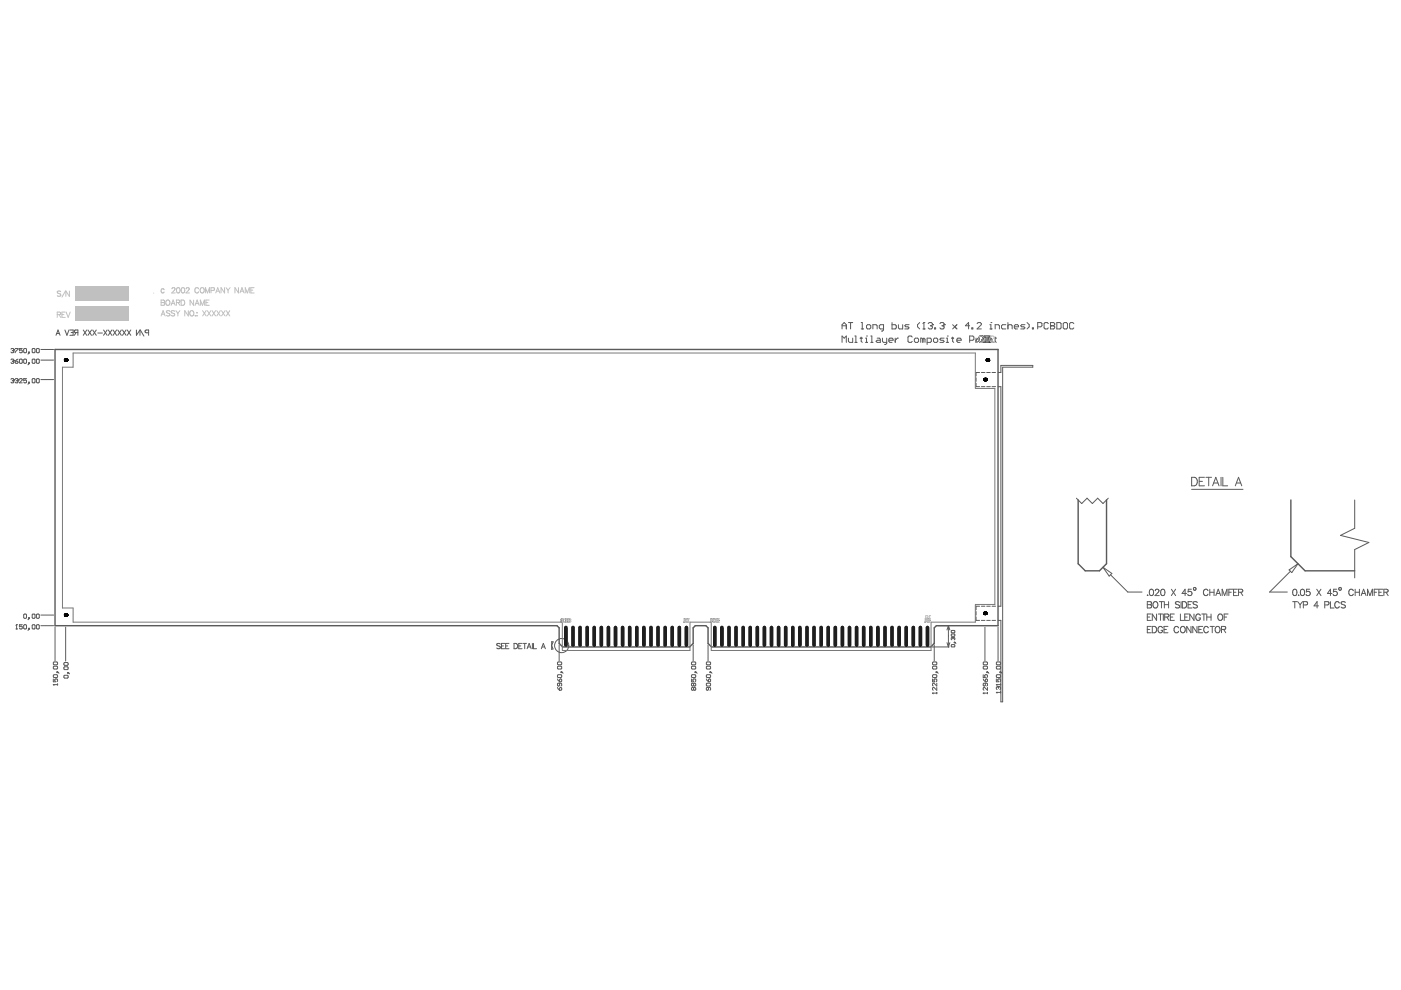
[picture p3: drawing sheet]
<svg xmlns="http://www.w3.org/2000/svg" width="297mm" height="210mm" viewBox="0 0 297 210" stroke-linecap="round" stroke-linejoin="round" font-family="sans-serif">
<g fill="none" stroke="#5a5a5a" stroke-width=".21">
<path d="M2.3 74l.5-.1 .1 .3M2.3 76.3l.5-.2 .1 .3M2.6 76.6h.2M2.6 74.3h.2M2.8 74.3l.1 .2-.1 .3-.5-.2M2.8 76.6l.1 .1-.1 .3-.5-.1M2.9 76.4h.1M2.9 74.2h.1M2.9 76.4l-.1 .2M2.9 74.2l-.1 .1M3.2 73.9h.6l-.6 .9M3.2 76.6h.5l.1 .3-.4 .1z"/>
<path d="M3.8 76.1l-.6 .5M4.1 76.3l.2-.2 .4 .2v.6l-.1 .1-.5-.1zM4.7 73.9h-.6v.4l.3-.1 .3 .1-.1 .5-.5-.2M5 74l.2-.1 .4 .1v.6l-.1 .2-.5-.2zM5 76.3l.2-.2 .4 .2v.6l-.1 .1-.5-.1zM6.1 74.6h.1v.2h-.1zM6.1 76.9h.1v.1h-.1zM6.2 77l-.3 .3M6.2 74.8l-.3 .3M6.8 74l.2-.1 .4 .1v.6l-.1 .2-.5-.2zM6.8 76.3l.2-.2 .4 .2v.6l-.1 .1-.5-.1zM7.7 74l.2-.1 .4 .1v.6l-.1 .2-.5-.2z"/>
<path d="M7.7 76.3l.2-.2 .4 .2v.6l-.1 .1-.5-.1zM8.7 76.3h2.7M8.7 74.1h2.7M11.9 71.1l.4-1.1 .4 1.1M12 70.7h.6M13.8 70l.4 1.1 .4-1.1M14.8 70h.7v1.1h-.7M15.1 70.5h.4M16.1 70.5l-.3 .6M16.5 70.5h-.6l-.1-.4 .7-.1v1.1M17.6 70l.8 1.1M18.4 70l-.8 1.1"/>
<path d="M18.7 70l.7 1.1M19.4 70l-.7 1.1M19.7 70l.7 1.1M20.4 70l-.7 1.1M20.7 70.6h1M22 70l.7 1.1M22.7 70l-.7 1.1M23 70l.7 1.1M23.7 70l-.7 1.1M24 70l.7 1.1M24.7 70l-.7 1.1M25 70l.7 1.1"/>
<path d="M25.7 70l-.7 1.1M26 70l.7 1.1M26.7 70l-.7 1.1M27 70l.7 1.1M27.7 70l-.7 1.1M28.9 70v1.1l.8-1.1v1.1M29.8 70l.7 1.3M31.5 70.6l-.6-.1-.1-.4 .7-.1v1.1M178.5 69.7v-.9l.5-.4 .4 .4v.9M178.5 72.6v-1.4l.5 .5 .4-.5v1.4M178.5 69.1h.9M179.9 71.7v.7l.2 .2h.7v-.9"/>
<path d="M179.9 68.4h.9M180.3 68.4v1.3M181.2 72.6h.5M181.2 71.2h.3v1.4M182.4 71.7h.4M182.6 71.5v.9l.2 .2M182.6 68.4h.2v1.3M182.6 69.7h.4M183.5 72.6h.4M183.5 71.7h.2v.9M183.7 71.2h.1M183.7 69.1l.2-.3h.5l.2 .3v.4l-.2 .2h-.5l-.2-.2z"/>
<path d="M184.6 72.6h.5M184.6 71.2h.2v1.4M185.1 69.7v-.9h.6l.3 .3v.6M186 71.7h.4l.2 .2v.7h-.6l-.3-.2 .3-.3h.6M187.1 71.7v.7l.2 .2h.7M187.3 69.7h-.7l-.2-.2v-.4l.2-.3h.7v1.2l-.4 .2M188 71.7v1.1l-.5 .2M188.5 72.1h.9l-.3-.4h-.4l-.2 .2v.5l.2 .2h.4M189.1 68.4v1.3h.7l.2-.2v-.4l-.2-.3h-.7M189.8 71.7v.9M190.5 71.7h-.2l-.5 .4M190.5 68.8v.7l.2 .2h.7v-.9"/>
<path d="M192.7 68.8h-.6l-.3 .3 .9 .4-.2 .2h-.7M193.4 71.5l-.2-.3h-.5l-.2 .3v.9l.2 .2h.5l.2-.2M193.9 71.9l.2-.2h.4l.3 .2v.5l-.3 .2h-.4l-.2-.2zM195 68.4l-.5 .4v.5l.5 .4M195.7 71.9l-.5-.2v.9M195.7 71.9v.7M195.7 71.9l.2-.2 .2 .2v.7M195.7 69.7h.4M195.9 68.4h.1M195.9 68.4v1.3M195.9 68.4l-.2 .2M196.6 72.6h.6l.3-.2v-.5l-.3-.2h-.6v1.3"/>
<path d="M196.8 68.6l.2-.2h.5l.2 .4M197.2 69.1h.3M197.5 69.1l.2 .2-.2 .4h-.5l-.2-.2M197.7 68.8h.1M197.7 68.8l-.2 .3M197.9 71.9l.2-.2h.5l.2 .2v.5l-.2 .2h-.5l-.2-.2zM198.1 69.5h.3v.2h-.3zM199.3 68.6l.2-.2h.4l.3 .4M199.7 69.1h.2M199.9 69.1l.3 .2-.3 .4h-.4l-.2-.2M200.2 68.8h.1M200.2 71.7h-.7l-.2 .2 .2 .2h.4l.3 .3-.3 .2h-.6"/>
<path d="M200.2 68.8l-.3 .3M200.6 72.6h.5M200.6 71.7h.2v.9M200.8 71.2h.1M201.8 71.7h.4M202 71.5v.9l.2 .2M202 68.8l.9 .9M202.9 72.1h.9l-.2-.4h-.5l-.2 .2v.5l.2 .2h.5M202.9 68.8l-.9 .9M205.6 72.1h.7l.2-.2v-.4l-.2-.3h-.7v1.4M205.6 69.1h-.9l.7-.7v1.3M206 69.5h.3v.2h-.3z"/>
<path d="M206.9 71.7v.9M207.2 72.5v.1zM207.2 68.6l.2-.2h.4l.3 .2v.2l-.9 .9h.9M207.6 71.7h-.2l-.5 .4M207.7 79h-.8v.7M208.1 79h.7M208.3 72.6h.4M208.3 71.7h.2v.9M208.5 71.6a.5 .5 0 0 0-.6-.4 .5 .5 0 0 0-.4 .6v.3a.48 .48 0 0 0 .5 .5 .48 .48 0 0 0 .5-.5h-.3M208.5 71.2h.1M208.8 72.6h.9M208.8 71.9h.6"/>
<path d="M208.8 72.3l.3 .3M208.9 71.5l.2-.3-.2 .2v.3l.7 .3M209.2 79h.8M209.4 71.2h-.6v1.4M209.4 71.2l.2 .1M209.4 71.9l.2 .1M209.4 71.2l.2 .2M209.4 72.6v-.9h.7l.2 .2v.7M209.6 71.3l.1 .3-.3 .3M209.6 71.3v.2M209.6 71.6l-.8 .5M209.6 72l.1 .3-.3 .3"/>
<path d="M209.6 71.4l-.2 .6-.6 .6M209.9 69.7h.4M209.9 68.8h.2v.9M210 71.2v1.4h.8M210.1 68.4h.1M210.3 79h.8M210.8 71.7h.4M211 69.7v-.9h.7l.2 .3v.6M211 71.5v.9l.2 .2M211.6 79h.6v-1.5h6.8v.4h-6.4v70.9h-.4v-17.3h-.6M213.2 68.8h-.6l-.3 .3v.4l.3 .2h.6M213.7 69.1l.2-.3h.5l.2 .3v.6"/>
<path d="M213.7 68.4v1.3M215.1 69.3h.9l-.3-.5h-.4l-.2 .3v.4l.2 .2h.4M217.3 68.8h-.7l-.2 .3 .9 .4-.2 .2h-.7M217.8 68.4l.4 .4v.5l-.4 .4M218.9 69.5h.2v.2h-.2zM220 69.3h.7l.2-.2v-.5l-.2-.2h-.7v1.3M222.3 68.6l-.3-.2h-.4l-.2 .2v.9l.2 .2h.4l.3-.2M222.7 69.1h.1M222.7 68.4h.7l.2 .2-.2 .5 .2 .4-.2 .2h-.7zM222.7 69.1h.7M224.1 68.4h.6l.3 .2v.9l-.3 .2h-.6zM225.4 68.6l.2-.2h.5l.2 .2v.9l-.2 .2h-.5l-.2-.2z"/>
<path d="M227.7 68.6l-.3-.2h-.4l-.2 .2v.9l.2 .2h.4l.3-.2M2.3 80.4l.5-.1 .1 .3M2.6 80.7h.2M2.8 80.7l.1 .2-.1 .3-.5-.2M2.9 80.6h.1M2.9 80.6l-.1 .1M3.2 80.4l.5-.1 .1 .3M3.5 80.7h.2M3.7 80.7l.1 .2-.1 .3-.5-.2M3.8 80.6h.1M3.8 80.6l-.1 .1M4.1 80.4l.2-.1 .4 .1-.6 .8h.6"/>
<path d="M5.6 80.3h-.6v.4l.3-.1 .3 .1-.1 .5-.5-.2M6.1 81h.1v.2h-.1zM6.2 81.2l-.3 .3M6.8 80.4l.2-.1 .4 .1v.6l-.1 .2-.5-.2zM7.7 80.4l.2-.1 .4 .1v.6l-.1 .2-.5-.2zM8.7 80.5h2.7M206.9 80.1v.8M206.9 81.2v.8h.8M208.1 82h.7M209.2 82h.8M210.3 82h.8M211.6 82h.6v46.5h-.6"/>
<path d="M228.2 105.6l1.1 1.2 1.2-1.2 1.1 1.2 1.1-1.2 1.2 1.2 1.1-1.2M252.6 103.8h10.9M252.6 101.2h.6a.96 .96 0 0 1 .7 .9 .96 .96 0 0 1-.7 .9h-.6zM254.3 102.1h.6M255.4 101.2h-1.1v1.8h1.1M255.7 101.2h1.2M256.3 101.2v1.8M257.1 103l.7-1.8 .7 1.8M257.3 102.4h.9M258.9 101.2v1.8M259.3 101.2v1.8h1M261.9 103l.7-1.8 .7 1.8"/>
<path d="M262.2 102.4h.8M287.2 106v6l-3 1.5 6 1.5-3 1.5v6M3.4 133.4h.3M3.5 132.5h.1M3.5 132.5v.9M3.5 132.5l-.1 .1M4.7 132.5h-.6v.4l.3-.1 .3 .1-.1 .5-.5-.2M5 132.6l.2-.1 .4 .1v.6l-.1 .2-.5-.2zM5 130.4l.2-.2 .4 .2v.6l-.1 .1-.5-.1zM6.1 133.2h.1v.2h-.1zM6.1 131h.1v.1h-.1zM6.2 133.4l-.3 .3"/>
<path d="M6.2 131.1l-.3 .3M6.8 132.6l.2-.1 .4 .1v.6l-.1 .2-.5-.2zM6.8 130.4l.2-.2 .4 .2v.6l-.1 .1-.5-.1zM7.7 132.6l.2-.1 .4 .1v.6l-.1 .2-.5-.2zM7.7 130.4l.2-.2 .4 .2v.6l-.1 .1-.5-.1zM8.7 132.7h2.7M8.7 130.4h2.7M11.7 133v7.2M13.9 133v7.2M106.1 136.6l-.3-.2-.5 .2 .1 .2 .6 .3 .1 .3-.3 .1-.5-.1M106.3 137h.5M107 136.4h-.7v1.1h.7"/>
<path d="M107.2 137h.4M107.9 136.4h-.7v1.1h.7M109 136.4h.4a.6 .6 0 0 1 .3 .6 .6 .6 0 0 1-.3 .5h-.4zM110 137h.4M110.7 136.4h-.7v1.1h.7M110.9 136.4h.7M111.2 136.4v1.1M111.8 137.5l.4-1.1 .4 1.1M111.9 137.2h.6M112.9 136.4v1.1M113.1 136.4v1.1h.7M114.8 137.5l.4-1.1 .4 1.1"/>
<path d="M114.9 137.2h.6M117 136.8l.3 .8-.3 .1zM117 136l.3 .1-.3 .8zM118.6 136.7v3.5M147 136.7v3.5M150.1 136.7v3.5M197.6 137.2h3.6M198.1 136.7v3.5M198.8 132.7h2.4M200.8 136.3l.3 .9M201.1 132.7l.3 .9M201.1 132.7l-.3 .9"/>
<path d="M201.1 132.7v4.5M201.4 136.3l-.3 .9M201.7 136.8l.6-.1 .1 .3-.6 .2zM201.7 134.5l.6-.1 .1 .4-.6 .1zM201.7 133.8l.6-.1 .1 .3-.6 .2zM201.9 135.2h.1M201.9 135.2l-.2 .1 .1 .4M201.9 135.2l.2 .1M202.1 135.3l.1-.1 .2 .1-.1 .4M202.1 135.3v.1M202.3 136.2l.1 .1zM202.4 136.2l.3 .2"/>
<path d="M206.9 130.8v.7h.8M206.9 129.7v.7M207.7 128.5h-.8v.8M208.1 131.5h.7M208.1 128.5h.7M208.8 133v7.2M209.2 131.5h.8M209.2 128.5h.8M210.3 131.5h.8M210.3 128.5h.8M211.6 133v7.2M233.9 120.3l1.8 1.3-.5 .6z"/>
<path d="M235.5 121.9l3.6 3.6h3M243.3 127.6l.8 .1 .1 .2-.4 .3 .4 .3-.2 .3-.7 .1zM243.3 133.5h.5M243.3 128.2h.5M243.3 130.8h.5M243.3 126.2v.1zM243.9 125l.2-.1a.7 .7 0 0 1 .5 .7 .7 .7 0 0 1-.5 .7 .86 .86 0 0 1-.2-1.3zM244.1 130.2h-.8v1.3h.8M244.1 132.8h-.8v1.4h.8M244.3 132.8h.5a.72 .72 0 0 1 .4 .7 .72 .72 0 0 1-.4 .7h-.5zM244.6 127.8l.1-.2a.63 .63 0 0 1 .8 .6 .63 .63 0 0 1-.8 .6l-.2-.4zM244.9 125.3l.3-.4 .4 .1 .1 .2-.2 .4-.6 .7h.9"/>
<path d="M245.2 130.2v1.3l-.9-1.3v1.3M245.6 130.2h.9M245.8 127.6h.9M246 130.2v1.3M246.3 127.6v1.3M246.3 125l.2-.1a.7 .7 0 0 1 .5 .7 .7 .7 0 0 1-.5 .7 .86 .86 0 0 1-.2-1.3zM246.5 133.1a.5 .5 0 0 0-.6-.3 .5 .5 0 0 0-.4 .5v.3a.48 .48 0 0 0 .5 .6 .48 .48 0 0 0 .5-.6h-.3M246.7 130.2v1.3M246.8 133.5h.5M246.9 128.2h.9M246.9 127.6v1.3M246.9 130.8h.8l.1-.5-.9-.1v1.3"/>
<path d="M247.4 130.8l.4 .7M247.6 132.8h-.8v1.4h.8M247.8 127.6v1.3M248.1 130.8h.6M248.4 124.9l.9 1.4M249 130.2h-.9v1.3h.9M249.3 124.9l-.9 1.4M249.9 133.1a.5 .5 0 0 0-.6-.3 .5 .5 0 0 0-.4 .5v.3a.5 .5 0 0 0 .4 .6 .5 .5 0 0 0 .6-.4M250.1 127.8l-.3-.2-.6 .2 .1 .3 .8 .4v.2l-.3 .2-.6-.2M250.3 130.2v1.3h.7M250.4 133l.1-.1a.63 .63 0 0 1 .8 .6 .63 .63 0 0 1-.8 .6l-.2-.5zM250.4 127.6v1.3"/>
<path d="M250.7 127.6h.4a.72 .72 0 0 1 .5 .6 .72 .72 0 0 1-.5 .7h-.4zM251.2 130.8h.5M251.6 125.8h-1l.7-.9v1.4M251.9 128.2h.5M252 130.2h-.8v1.3h.8M252.5 132.8v1.4l-.9-1.4v1.4M252.6 124.9h-.6l-.1 .6a.48 .48 0 0 1 .7 0 .48 .48 0 0 1-.1 .7 .48 .48 0 0 1-.7-.2M252.7 127.6h-.8v1.3h.8M253.2 130.2v1.3l-1-1.3v1.3M253.8 132.8v1.4l-.9-1.4v1.4M253.9 127.8l-.4-.2-.5 .2 .1 .3 .8 .4v.2l-.4 .2-.5-.2M254.2 133.5h.5"/>
<path d="M254.5 130.5a.5 .5 0 0 0-.6-.3 .5 .5 0 0 0-.4 .5v.3a.48 .48 0 0 0 .5 .5 .48 .48 0 0 0 .5-.5h-.3M254.8 130.2h.9M255 132.8h-.8v1.4h.8M255.3 130.2v1.3M255.9 130.8h.9M255.9 130.2v1.3M256.1 125.3a.5 .5 0 0 0-.5-.4 .5 .5 0 0 0-.4 .5v.4a.5 .5 0 0 0 .4 .5 .5 .5 0 0 0 .5-.3M256.2 133.1a.5 .5 0 0 0-.6-.3 .5 .5 0 0 0-.4 .5v.3a.5 .5 0 0 0 .4 .6 .5 .5 0 0 0 .6-.4M256.5 124.9v1.4M256.5 125.6h.9M256.6 132.8h.9M256.8 130.2v1.3"/>
<path d="M257 132.8v1.4M257.4 124.9v1.4M257.8 133l.1-.1a.63 .63 0 0 1 .8 .6 .63 .63 0 0 1-.8 .6l-.3-.5zM257.8 126.3l.5-1.4 .5 1.4M258 125.8h.6M258.3 130.4l.2-.2a.63 .63 0 0 1 .8 .7 .63 .63 0 0 1-.8 .6l-.3-.5zM259 133.5l.8-.1v-.5l-.8-.1v1.4M259.1 126.3v-1.4l.5 1.4 .6-1.4v1.4M259.4 133.5l.5 .7M259.5 130.8h.6M260.4 130.2h-.9v1.3M260.5 125.6h.6"/>
<path d="M261.4 124.9h-.9v1.4M261.5 125.6h.5M262.4 124.9h-.9v1.4h.9M262.6 125.6l.8-.1v-.4l-.8-.2v1.4M263 125.6l.5 .7M273.3 120.8l1.9-1.3-1.3 1.9zM273.6 121.1l-4.4 4.4h3.7M274.1 127.6h.9M274.3 125l.2-.1a.7 .7 0 0 1 .5 .7 .7 .7 0 0 1-.5 .7 .86 .86 0 0 1-.2-1.3zM274.5 127.6v1.3M275.1 127.6l.5 .6M275.3 126.2v.1z"/>
<path d="M275.6 128.2v.7M275.9 125l.2-.1a.7 .7 0 0 1 .5 .7 .7 .7 0 0 1-.5 .7 .86 .86 0 0 1-.2-1.3zM276.2 127.6l-.6 .6M276.3 128.3l.8-.1 .1-.5-.9-.1v1.3M277.7 124.9h-.7v.6a.48 .48 0 0 1 .7 0 .48 .48 0 0 1-.1 .7 .48 .48 0 0 1-.7-.2M279.2 124.9l.9 1.4M279.6 128.5h-1l.6-.9v1.3M280.1 124.9l-.9 1.4M280.9 128.3l.7-.1 .1-.5-.8-.1v1.3M282.1 127.6v1.3h.7M282.4 125.8h-1l.7-.9v1.4M283.4 124.9h-.6l-.1 .6a.48 .48 0 0 1 .7 0 .48 .48 0 0 1-.1 .7 .48 .48 0 0 1-.7-.2"/>
<path d="M284 127.9a.5 .5 0 0 0-.6-.3 .5 .5 0 0 0-.4 .5v.3a.5 .5 0 0 0 .4 .5 .5 .5 0 0 0 .6-.3M285.2 127.8l-.3-.2-.6 .2 .2 .3 .7 .4v.2l-.3 .2-.6-.2M286.9 125.3a.5 .5 0 0 0-.5-.4 .5 .5 0 0 0-.4 .5v.4a.5 .5 0 0 0 .4 .5 .5 .5 0 0 0 .5-.3M287.3 125.6h.9M287.3 124.9v1.4M288.2 124.9v1.4M288.6 126.3l.5-1.4 .5 1.4M288.8 125.8h.6M289.9 126.3v-1.4l.6 1.4 .5-1.4v1.4M291.4 125.6h.5M292.2 124.9h-.8v1.4M292.3 125.6h.6"/>
<path d="M293.2 124.9h-.9v1.4h.9M293.4 125.6l.8-.1v-.4l-.8-.2v1.4M293.9 125.6l.4 .7M11.3 145.2h.1M11.3 140.5l.2-.1h.6l.1 .4-.1 .2h-.6zM11.3 141.4l.2-.1h.6l.1 .4-.1 .2h-.6zM11.3 143.2l.2-.1h.6l.1 .4-.1 .2h-.6zM11.3 144v.6h.5l-.2-.3 .2-.3 .4 .1-.1 .5M11.3 145.2h.9M11.3 145.2l.2 .1M12.1 142.5h.1v.1h-.1zM12.2 145v.3"/>
<path d="M12.2 142.5l.3 .3M13.5 141.5l.2-.1h.6l.1 .4-.1 .2h-.6zM13.5 143.3l.2-.1h.6l.1 .4-.1 .2h-.6zM13.5 140.6l.2-.1h.6l.1 .4-.1 .2h-.6zM14.3 142.6h.1v.1h-.1zM14.4 142.6l.3 .3M118.2 143.2l.1-.1h.6l.2 .4-.2 .2h-.6zM118.2 141.4l.1-.1h.6l.2 .4-.2 .2h-.6zM118.2 140.5l.1-.1h.6l.2 .4-.2 .2h-.6zM118.2 145.8l.4 .6M118.2 144l.4 .6M118.6 144.1l.3-.1 .2 .4-.5 .2z"/>
<path d="M118.6 145.9l.3-.1 .2 .4-.5 .2zM118.6 144.9v.4l-.1 .2-.3-.2 .1-.4h.6l.2 .1-.2 .5M118.9 142.5h.2v.1h-.2zM119.1 142.5l.3 .3M146.6 144v.6h.5l-.2-.3 .2-.3 .4 .1-.1 .5M146.6 143.2l.2-.1h.6l.1 .4-.1 .2h-.6zM146.6 141.4l.2-.1h.6l.1 .4-.1 .2h-.6zM146.6 140.5l.2-.1h.6l.1 .4-.1 .2h-.6zM147.1 145.9l-.2-.1-.3 .1 .2 .5 .3-.2M147.1 145.9l.1-.1 .3 .1-.1 .5-.3-.2M147.1 145l-.2-.1-.3 .1 .2 .5 .3-.2M147.1 145l.1-.1 .3 .1-.1 .5-.3-.2"/>
<path d="M147.1 145v.3M147.1 145.9v.3M147.4 142.5h.1v.1h-.1zM147.5 142.5l.3 .3M149.8 143.2l.1-.1h.6l.2 .4-.2 .2h-.6zM149.8 141.4l.1-.1h.6l.2 .4-.2 .2h-.6zM149.8 140.5l.1-.1h.6l.2 .4-.2 .2h-.6zM149.8 145l.1-.1h.6l.2 .4-.2 .2h-.6zM149.8 144l.4 .6M150.2 144.1l.3-.1 .2 .4-.5 .2zM150.2 145.8v.4l-.1 .2-.3-.2 .1-.4h.6l.2 .1-.2 .5M150.5 142.5h.2v.1h-.2z"/>
<path d="M150.7 142.5l.3 .3M197.7 147h.1M197.7 144v.6h.5l-.2-.3 .2-.3 .4 .1-.1 .5M197.7 143.2l.2-.1h.6l.1 .4-.1 .2h-.6zM197.7 141.4l.2-.1h.6l.1 .4-.1 .2h-.6zM197.7 140.5l.2-.1h.6l.1 .4-.1 .2h-.6zM197.7 147h.9M197.7 147l.2 .1M198.5 142.5h.1v.1h-.1zM198.6 145.8v.6l-.7-.6-.2 .1 .2 .5M198.6 144.9v.6l-.7-.6-.2 .1 .2 .5M198.6 146.8v.3"/>
<path d="M198.6 142.5l.3 .3M208.5 147h.1M208.5 143.1v.6h.4l-.1-.3 .1-.3 .5 .1-.2 .5M208.5 141.4l.1-.1h.6l.2 .4-.2 .2h-.6zM208.5 140.5l.1-.1h.6l.2 .4-.2 .2h-.6zM208.5 147h.9M208.5 147l.1 .1M208.5 144l.4 .6M208.9 144.1l.3-.1 .2 .4-.5 .2zM208.9 144.9v.4l-.1 .2-.3-.2 .1-.4h.6l.2 .1-.2 .5M209.2 142.5h.2v.1h-.2zM209.4 145.8v.6l-.8-.6-.1 .1 .1 .5"/>
<path d="M209.4 146.8v.3M209.4 142.5l.3 .3M211.2 146.8h.1M211.2 145.2h.1M211.2 145.2h.9M211.2 144v.6h.5l-.2-.3 .2-.3 .4 .1-.1 .5M211.2 143.2l.2-.1h.6l.1 .4-.1 .2h-.6zM211.2 141.4l.2-.1h.6l.1 .4-.1 .2h-.6zM211.2 140.5l.2-.1h.6l.1 .4-.1 .2h-.6zM211.2 146.8h.9M211.2 146.8l.2 .2M211.2 145.2l.2 .1"/>
<path d="M211.5 145.6h.1M211.5 145.6l-.3 .2 .2 .4M211.5 145.6l.2 .2M211.7 145.8l.1-.2 .3 .2-.1 .4M211.7 145.8v.1M212 142.5h.1v.1h-.1zM212.1 145v.3M212.1 146.7v.3M212.1 142.5l.3 .3"/>
<circle cx="119.1" cy="136.9" r="1.5"/>
<circle cx="253.3" cy="124.9" r=".3"/>
<circle cx="284.1" cy="124.8" r=".3"/>
</g>
<path d="M11.7 74.1h199.9v58.6h-13.1l-.4 .4v3.3l-.8 .8h-46.4l-.8-.8v-3.3l-.4-.4h-2.3l-.4 .4v3.3l-.8 .8h-26.9l-.7-.8v-3.3l-.5-.4h-106.4zM228.6 106v13.5l1.5 1.5h3l1.5-1.5v-13.5M273.7 106v12l3 3h10.5" fill="none" stroke="#5a5a5a" stroke-width=".3"/>
<path d="M15.5 74.8h191.3v7.6h4.1v45.8h-4.1v3.7h-9.4v6h-46.6v-6h-4.5v6h-27.1v-6h-103.7v-3h-2.3v-51h2.3zM207.2 72.5v.1zM208.5 71.6a.5 .5 0 0 0-.6-.4 .5 .5 0 0 0-.4 .6v.3a.48 .48 0 0 0 .5 .5 .48 .48 0 0 0 .5-.5h-.3M208.9 71.2h.7l-.4 .6a.45 .45 0 0 1 .4 .7 .45 .45 0 0 1-.8-.2" fill="none" stroke="#787878" stroke-width=".21"/>
<g fill="none" stroke="#8c8c8c" stroke-width=".21">
<path d="M119 131.6l-.1 .1 .1 .2 .4-.1-.1-.2M119 131.6l-.1-.2 .1-.2 .4 .1-.1 .3M119 131.6h.3M119.8 131.9h.2M119.9 131.2h.1M119.9 131.2v.7M119.9 131.2l.1 .1M120.2 131.3l.5-.1v.7l-.5-.1zM144.9 131.9h.3M145.1 131.2h.1M145.1 131.2v.7M145.1 131.2l.1 .1"/>
<path d="M145.4 131.3l.5-.1v.7l-.5-.1zM150.6 131.9h.3M150.7 131.2h.1M150.7 131.2v.7M150.7 131.2l.2 .1M151.1 131.4h.1M151.1 131.4l.1 .2M151.2 131.6l-.1 .1 .1 .2 .4-.1M151.2 131.6h.1M151.6 131.3l-.4-.1-.1 .2M151.8 131.3l.5-.1v.7l-.5-.1 .1-.2zM151.9 131.6h.4"/>
<path d="M152.3 131.6h.1M196.1 131.9h.2M196.2 131.2h.1M196.2 131.2v.7M196.2 131.2l.1 .1M196.5 131.3l.5-.1v.7l-.5-.1 .2-.2zM196.7 131.6h.3M197 131.6h.1"/>
</g>
<g fill="#000">
<circle cx="13.9" cy="76.3" r=".38"/>
<circle cx="209.4" cy="76.3" r=".38"/>
<circle cx="208.8" cy="80.5" r=".38"/>
<circle cx="13.9" cy="130.4" r=".38"/>
<circle cx="208.8" cy="130" r=".38"/>
</g>
<g fill="none" stroke="#5a5a5a" stroke-width=".75">
<path d="M120 133v3.8M121.5 133v3.8M123 133v3.8M124.5 133v3.8M126 133v3.8M127.5 133v3.8M129 133v3.8M130.5 133v3.8M132 133v3.8M133.5 133v3.8M135 133v3.8M136.5 133v3.8"/>
<path d="M138 133v3.8M139.5 133v3.8M141 133v3.8M142.5 133v3.8M144 133v3.8M145.5 133v3.8M151.5 133v3.8M153.1 133v3.8M154.6 133v3.8M156.1 133v3.8M157.6 133v3.8M159.1 133v3.8"/>
<path d="M160.6 133v3.8M162.1 133v3.8M163.6 133v3.8M165.1 133v3.8M166.6 133v3.8M168.1 133v3.8M169.6 133v3.8M171.1 133v3.8M172.6 133v3.8M174.1 133v3.8M175.6 133v3.8M177.1 133v3.8"/>
<path d="M178.6 133v3.8M180.1 133v3.8M181.6 133v3.8M183.1 133v3.8M184.6 133v3.8M186.1 133v3.8M187.6 133v3.8M189.1 133v3.8M190.6 133v3.8M192.1 133v3.8M193.6 133v3.8M195.1 133v3.8"/>
<path d="M196.6 133v3.8"/>
</g>
<path d="M207.2 72.5v.1zM208.5 71.6a.5 .5 0 0 0-.6-.4 .5 .5 0 0 0-.4 .6v.3a.48 .48 0 0 0 .5 .5 .48 .48 0 0 0 .5-.5h-.3M208.8 71.2h.9l-.6 1.4M208.8 71.5l.3-.3v1.4" fill="none" stroke="#3c3c3c" stroke-width=".21"/>
<g fill="none" stroke="#d2d2d2" stroke-width=".21">
<path d="M207.2 72.5v.1zM208.5 71.6a.5 .5 0 0 0-.6-.4 .5 .5 0 0 0-.4 .6v.3a.48 .48 0 0 0 .5 .5 .48 .48 0 0 0 .5-.5h-.3M209.6 71.4l-.4-.2a.69 .69 0 0 0-.4 .9"/>
<circle cx="209.2" cy="72.2" r=".42"/>
</g>
<path d="M207.2 72.5v.1zM208.5 71.6a.5 .5 0 0 0-.6-.4 .5 .5 0 0 0-.4 .6v.3a.48 .48 0 0 0 .5 .5 .48 .48 0 0 0 .5-.5h-.3M209.6 71.2h-.7v.6a.48 .48 0 0 1 .7 0 .48 .48 0 0 1-.1 .7 .48 .48 0 0 1-.7-.2" fill="none" stroke="#b4b4b4" stroke-width=".21"/>
<path d="M207.2 72.5v.1zM208.5 71.6a.5 .5 0 0 0-.6-.4 .5 .5 0 0 0-.4 .6v.3a.48 .48 0 0 0 .5 .5 .48 .48 0 0 0 .5-.5h-.3M209.8 72.1h-1l.6-.9v1.4" fill="none" stroke="#969696" stroke-width=".21"/>
<path d="M207.2 72.5v.1zM208.5 71.6a.5 .5 0 0 0-.6-.4 .5 .5 0 0 0-.4 .6v.3a.48 .48 0 0 0 .5 .5 .48 .48 0 0 0 .5-.5h-.3M208.8 71.2h.9M209.2 71.2v1.4M209.9 71.2v1.4h.7" fill="none" stroke="#1e1e1e" stroke-width=".21"/>
<g fill="none" stroke="#1e1e1e" stroke-width=".75">
<path d="M120 133v3.8M121.5 133v3.8M123 133v3.8M124.5 133v3.8M126 133v3.8M127.5 133v3.8M129 133v3.8M130.5 133v3.8M132 133v3.8M133.5 133v3.8M135 133v3.8M136.5 133v3.8"/>
<path d="M138 133v3.8M139.5 133v3.8M141 133v3.8M142.5 133v3.8M144 133v3.8M145.5 133v3.8M151.5 133v3.8M153.1 133v3.8M154.6 133v3.8M156.1 133v3.8M157.6 133v3.8M159.1 133v3.8"/>
<path d="M160.6 133v3.8M162.1 133v3.8M163.6 133v3.8M165.1 133v3.8M166.6 133v3.8M168.1 133v3.8M169.6 133v3.8M171.1 133v3.8M172.6 133v3.8M174.1 133v3.8M175.6 133v3.8M177.1 133v3.8"/>
<path d="M178.6 133v3.8M180.1 133v3.8M181.6 133v3.8M183.1 133v3.8M184.6 133v3.8M186.1 133v3.8M187.6 133v3.8M189.1 133v3.8M190.6 133v3.8M192.1 133v3.8M193.6 133v3.8M195.1 133v3.8"/>
<path d="M196.6 133v3.8"/>
</g>
<g fill="#c0c0c0">
<path d="M15.9 65h11.3v3h-11.3z" fill-rule="evenodd"/>
<path d="M15.9 60.7h11.3v3h-11.3z" fill-rule="evenodd"/>
</g>
<g fill="none" stroke="#c0c0c0" stroke-width=".21">
<path d="M12.1 66.7h.7v-.4l-.7-.1v1.1M12.5 66.7l.4 .6M12.9 61.9l-.3-.2-.5 .2 .1 .2 .7 .4-.3 .3-.5-.1M13.1 66.7h.5M13.8 66.2h-.7v1.1h.7M13.9 61.7l-.8 1.3M14 66.2l.5 1.1 .4-1.1M14.7 61.7v1.1l-.7-1.1v1.1M32.6 62.1h.1M34.2 63.6l.7 .1v.2l-.3 .3 .3 .2-.1 .3h-.6zM34.2 67l.4-1.1 .4 1.1M34.2 64.2h.4"/>
<path d="M34.3 66.6h.6M34.8 61.4a.33 .33 0 0 0-.4-.2 .33 .33 0 0 0-.2 .4v.2a.33 .33 0 0 0 .2 .3 .33 .33 0 0 0 .4-.2M35.3 63.8l.1-.1a.51 .51 0 0 1 .6 .5 .51 .51 0 0 1-.7 .4l-.1-.3zM36 66l-.2-.1-.5 .1 .1 .3 .6 .4-.2 .3-.5-.2M36.3 64.7l.4-1.1 .4 1.1M36.4 64.4h.6M36.5 61.3l.2-.3 .4 .2-.7 .9h.8M37 66l-.2-.1-.5 .1 .1 .3 .6 .4-.2 .3-.5-.2M37.3 65.9l.4 .5M37.4 64.2l.6-.1 .1-.4-.7-.1v1.1M37.6 61a.55 .55 0 0 1 .6 .4 .55 .55 0 0 1-.4 .7l-.3-.2-.1-.4zM37.7 66.4v.6"/>
<path d="M37.8 64.2l.4 .5M38.1 65.9l-.4 .5M38.4 63.6h.4a.6 .6 0 0 1 .4 .6 .6 .6 0 0 1-.4 .5h-.4zM38.6 61a.55 .55 0 0 1 .6 .4 .55 .55 0 0 1-.4 .7l-.3-.2-.1-.4zM39.5 61.3l.2-.3 .4 .2-.7 .9h.8M39.9 65.9v1.1l-.7-1.1v1.1M40.3 66l.2-.1a.51 .51 0 0 1 .6 .6 .51 .51 0 0 1-.8 .3l-.1-.2zM41 63.6v1.1l-.7-1.1v1.1M41.4 66.9h.1zM41.4 64.7l.4-1.1 .4 1.1M41.5 64.4h.6M41.7 66.3h.1z"/>
<path d="M41.7 66.9h.1zM42.1 61.3a.41 .41 0 0 0-.5-.3 .41 .41 0 0 0-.3 .4v.3a.41 .41 0 0 0 .3 .4 .41 .41 0 0 0 .5-.3M42.5 64.7v-1.1l.4 1.1 .4-1.1v1.1M42.5 61.1l.1-.1a.51 .51 0 0 1 .7 .6 .51 .51 0 0 1-.8 .4l-.1-.3zM43 65.9l.7 1.1M43.6 62.1v-1.1l.4 1.1 .4-1.1v1.1M43.7 64.2h.4M43.7 65.9l-.7 1.1M44 65.9l.7 1.1M44.4 63.6h-.7v1.1h.7M44.7 65.9l-.7 1.1M44.7 61.6l.7-.1v-.4l-.7-.1v1.1"/>
<path d="M45 65.9l.7 1.1M45.7 65.9l-.7 1.1M45.7 62.1l.5-1.1 .4 1.1M45.9 61.7h.5M46 65.9l.7 1.1M46.7 65.9l-.7 1.1M47 65.9l.7 1.1M47.6 61v1.1l-.7-1.1v1.1M47.7 65.9l-.7 1.1M47.9 61l.5 .5M48 65.9l.7 1.1M48.4 61.5v.6"/>
<path d="M48.7 65.9l-.7 1.1M48.8 61l-.4 .5M50.6 61v1.1l-.8-1.1v1.1M50.9 62.1l.4-1.1 .4 1.1M51 61.7h.6M52 62.1v-1.1l.4 1.1 .5-1.1v1.1M53.2 61.5h.4M53.9 61h-.7v1.1h.7M207.2 72.5v.1zM208.5 71.6a.5 .5 0 0 0-.6-.4 .5 .5 0 0 0-.4 .6v.3a.48 .48 0 0 0 .5 .5 .48 .48 0 0 0 .5-.5h-.3M208.8 71.2h.9M209.2 71.2v1.4"/>
<path d="M210 71.4l.1-.1a.63 .63 0 0 1 .8 .6 .63 .63 0 0 1-.8 .6l-.2-.4zM119.7 131.3l-.1-.1-.4 .1v.5l.1 .1 .4-.1M119.9 131.9h.3M120.1 131.2h.1M120.1 131.2v.7M120.1 131.2l-.2 .1M120.7 131.6l-.2-.2 .2-.2 .3 .1-.1 .3M120.7 131.6l-.2 .1 .2 .2 .3-.1-.1-.2M120.7 131.6h.2M145.6 131.3l-.1-.1-.3 .1v.5l.1 .1 .3-.1M145.9 131.9h.2M146 131.2h.1"/>
<path d="M146 131.2v.7M146 131.2l-.1 .1M150.8 131.9v-.5l.2-.2 .3 .2v.5M150.8 131.6h.5M151.5 131.3l.4-.1 .1 .2M151.8 131.6h.1M151.9 131.6l.1 .1-.1 .2-.4-.1M152 131.4h.1M152 131.4l-.1 .2M152.2 131.9h.3M152.4 131.2h.1M152.4 131.2v.7"/>
<path d="M152.4 131.2l-.2 .1M196.3 131h.3l.1-.3-.4-.2v.8M196.3 131.9v-.5l.2-.2 .3 .2v.5M196.3 131.6h.5M197 131.3h.2M197 131.9h.2M197.1 130.5h.1M197.1 130.5l-.1 .2M197.1 130.5v1.4M197.1 131.2h.1M197.1 131.2l-.1 .1"/>
</g>
</svg>
